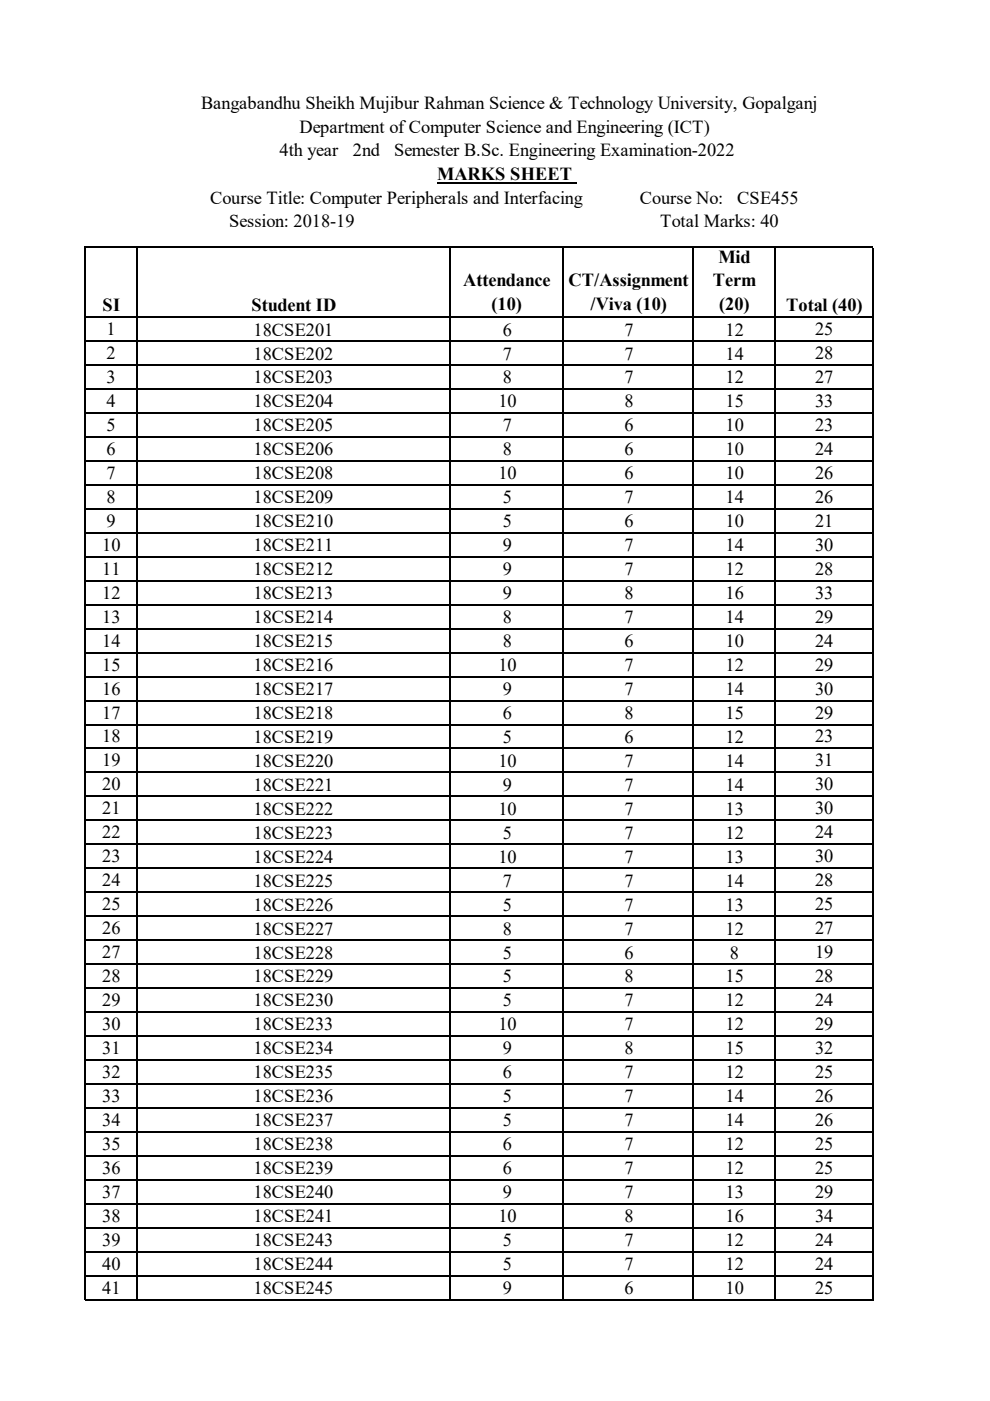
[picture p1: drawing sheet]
<svg xmlns="http://www.w3.org/2000/svg" width="210mm" height="297mm" viewBox="0 0 210 297" stroke-linecap="round" stroke-linejoin="round" font-family="sans-serif">
<defs><g id="words">
<g font-size="3.9">
<text x="42.7" y="23.1">Bangabandhu Sheikh Mujibur Rahman Science &amp; Technology University, Gopalganj</text>
<text x="63.5" y="28.1">Department of Computer Science and Engineering (ICT)</text>
<text x="59.3" y="33.1">4th year</text>
<text x="74.8" y="33.1">2nd</text>
<text x="83.5" y="33.1">Semester B.Sc. Engineering Examination-2022</text>
<text x="92.7" y="38.2">MARKS SHEET</text>
<text x="44.5" y="43.2">Course Title: Computer Peripherals and Interfacing</text>
<text x="135.7" y="43.2">Course No:</text>
<text x="156.3" y="43.2">CSE455</text>
<text x="48.6" y="48.2">Session: 2018-19</text>
<text x="140" y="48.2">Total Marks: 40</text>
<text x="152.3" y="55.7">Mid</text>
<text x="21.8" y="66">SI</text>
<text x="53.3" y="66">Student ID</text>
<text x="98.2" y="60.7">Attendance</text>
<text x="104.2" y="65.7">(10)</text>
<text x="120.6" y="60.7">CT/Assignment</text>
<text x="125.2" y="65.7">/Viva (10)</text>
<text x="151.1" y="60.7">Term</text>
<text x="152.5" y="65.7">(20)</text>
<text x="166.7" y="66">Total (40)</text>
<text x="22.6" y="71.1">1</text>
<text x="53.8" y="71.1">18CSE201</text>
<text x="106.6" y="71.1">6</text>
<text x="132.4" y="71.1">7</text>
<text x="153.8" y="71.1">12</text>
<text x="172.8" y="71.1">25</text>
<text x="22.6" y="76.1">2</text>
<text x="53.8" y="76.2">18CSE202</text>
<text x="106.6" y="76.2">7</text>
<text x="132.4" y="76.2">7</text>
<text x="153.8" y="76.2">14</text>
<text x="172.8" y="76.1">28</text>
<text x="22.6" y="81.2">3</text>
<text x="53.8" y="81.3">18CSE203</text>
<text x="106.6" y="81.3">8</text>
<text x="132.4" y="81.3">7</text>
<text x="153.8" y="81.3">12</text>
<text x="172.8" y="81.2">27</text>
<text x="22.6" y="86.3">4</text>
<text x="53.8" y="86.4">18CSE204</text>
<text x="105.7" y="86.4">10</text>
<text x="132.4" y="86.4">8</text>
<text x="153.8" y="86.4">15</text>
<text x="172.8" y="86.3">33</text>
<text x="22.6" y="91.4">5</text>
<text x="53.8" y="91.5">18CSE205</text>
<text x="106.6" y="91.5">7</text>
<text x="132.4" y="91.5">6</text>
<text x="153.8" y="91.5">10</text>
<text x="172.8" y="91.4">23</text>
<text x="22.6" y="96.5">6</text>
<text x="22.6" y="101.5">7</text>
<text x="53.8" y="96.5">18CSE206</text>
<text x="53.8" y="101.6">18CSE208</text>
<text x="105.7" y="101.6">10</text>
<text x="106.6" y="96.5">8</text>
<text x="132.4" y="96.5">6</text>
<text x="132.4" y="101.6">6</text>
<text x="153.8" y="96.5">10</text>
<text x="153.8" y="101.6">10</text>
<text x="172.8" y="96.5">24</text>
<text x="172.8" y="101.5">26</text>
<text x="22.6" y="106.6">8</text>
<text x="53.8" y="106.7">18CSE209</text>
<text x="106.6" y="106.7">5</text>
<text x="132.4" y="106.7">7</text>
<text x="153.8" y="106.7">14</text>
<text x="172.8" y="106.6">26</text>
<text x="22.6" y="111.7">9</text>
<text x="53.8" y="111.8">18CSE210</text>
<text x="106.6" y="111.8">5</text>
<text x="132.4" y="111.8">6</text>
<text x="153.8" y="111.8">10</text>
<text x="172.8" y="111.7">21</text>
<text x="21.7" y="116.8">10</text>
<text x="53.8" y="116.9">18CSE211</text>
<text x="106.6" y="116.9">9</text>
<text x="132.4" y="116.9">7</text>
<text x="153.8" y="116.9">14</text>
<text x="172.8" y="116.8">30</text>
<text x="21.7" y="121.9">11</text>
<text x="53.8" y="121.9">18CSE212</text>
<text x="106.6" y="121.9">9</text>
<text x="132.4" y="121.9">7</text>
<text x="153.8" y="121.9">12</text>
<text x="172.8" y="121.9">28</text>
<text x="21.7" y="126.9">12</text>
<text x="53.8" y="127">18CSE213</text>
<text x="106.6" y="127">9</text>
<text x="132.4" y="127">8</text>
<text x="153.8" y="127">16</text>
<text x="172.8" y="126.9">33</text>
<text x="21.7" y="132">13</text>
<text x="21.7" y="137.1">14</text>
<text x="53.8" y="132.1">18CSE214</text>
<text x="53.8" y="137.2">18CSE215</text>
<text x="106.6" y="132.1">8</text>
<text x="106.6" y="137.2">8</text>
<text x="132.4" y="132.1">7</text>
<text x="132.4" y="137.2">6</text>
<text x="153.8" y="132.1">14</text>
<text x="153.8" y="137.2">10</text>
<text x="172.8" y="132">29</text>
<text x="172.8" y="137.1">24</text>
<text x="21.7" y="142.2">15</text>
<text x="53.8" y="142.3">18CSE216</text>
<text x="105.7" y="142.3">10</text>
<text x="132.4" y="142.3">7</text>
<text x="153.8" y="142.3">12</text>
<text x="172.8" y="142.2">29</text>
<text x="21.7" y="147.3">16</text>
<text x="53.8" y="147.3">18CSE217</text>
<text x="106.6" y="147.3">9</text>
<text x="132.4" y="147.3">7</text>
<text x="153.8" y="147.3">14</text>
<text x="172.8" y="147.3">30</text>
<text x="21.7" y="152.3">17</text>
<text x="53.8" y="152.4">18CSE218</text>
<text x="106.6" y="152.4">6</text>
<text x="132.4" y="152.4">8</text>
<text x="153.8" y="152.4">15</text>
<text x="172.8" y="152.3">29</text>
<text x="21.7" y="157.4">18</text>
<text x="53.8" y="157.5">18CSE219</text>
<text x="106.6" y="157.5">5</text>
<text x="132.4" y="157.5">6</text>
<text x="153.8" y="157.5">12</text>
<text x="172.8" y="157.4">23</text>
<text x="21.7" y="162.5">19</text>
<text x="21.7" y="167.6">20</text>
<text x="53.8" y="162.6">18CSE220</text>
<text x="53.8" y="167.7">18CSE221</text>
<text x="105.7" y="162.6">10</text>
<text x="106.6" y="167.7">9</text>
<text x="132.4" y="162.6">7</text>
<text x="132.4" y="167.7">7</text>
<text x="153.8" y="162.6">14</text>
<text x="153.8" y="167.7">14</text>
<text x="172.8" y="162.5">31</text>
<text x="172.8" y="167.6">30</text>
<text x="21.7" y="172.7">21</text>
<text x="53.8" y="172.7">18CSE222</text>
<text x="105.7" y="172.7">10</text>
<text x="132.4" y="172.7">7</text>
<text x="153.8" y="172.7">13</text>
<text x="172.8" y="172.7">30</text>
<text x="21.7" y="177.7">22</text>
<text x="53.8" y="177.8">18CSE223</text>
<text x="106.6" y="177.8">5</text>
<text x="132.4" y="177.8">7</text>
<text x="153.8" y="177.8">12</text>
<text x="172.8" y="177.7">24</text>
<text x="21.7" y="182.8">23</text>
<text x="53.8" y="182.9">18CSE224</text>
<text x="105.7" y="182.9">10</text>
<text x="132.4" y="182.9">7</text>
<text x="153.8" y="182.9">13</text>
<text x="172.8" y="182.8">30</text>
<text x="21.7" y="187.9">24</text>
<text x="53.8" y="188">18CSE225</text>
<text x="106.6" y="188">7</text>
<text x="132.4" y="188">7</text>
<text x="153.8" y="188">14</text>
<text x="172.8" y="187.9">28</text>
<text x="21.7" y="193">25</text>
<text x="53.8" y="193.1">18CSE226</text>
<text x="106.6" y="193.1">5</text>
<text x="132.4" y="193.1">7</text>
<text x="153.8" y="193.1">13</text>
<text x="172.8" y="193">25</text>
<text x="21.7" y="198.1">26</text>
<text x="21.7" y="203.1">27</text>
<text x="53.8" y="198.1">18CSE227</text>
<text x="53.8" y="203.2">18CSE228</text>
<text x="106.6" y="198.1">8</text>
<text x="106.6" y="203.2">5</text>
<text x="132.4" y="198.1">7</text>
<text x="132.4" y="203.2">6</text>
<text x="153.8" y="198.1">12</text>
<text x="154.8" y="203.2">8</text>
<text x="172.8" y="198.1">27</text>
<text x="172.8" y="203.1">19</text>
<text x="21.7" y="208.2">28</text>
<text x="53.8" y="208.3">18CSE229</text>
<text x="106.6" y="208.3">5</text>
<text x="132.4" y="208.3">8</text>
<text x="153.8" y="208.3">15</text>
<text x="172.8" y="208.2">28</text>
<text x="21.7" y="213.3">29</text>
<text x="53.8" y="213.4">18CSE230</text>
<text x="106.6" y="213.4">5</text>
<text x="132.4" y="213.4">7</text>
<text x="153.8" y="213.4">12</text>
<text x="172.8" y="213.3">24</text>
<text x="21.7" y="218.4">30</text>
<text x="53.8" y="218.5">18CSE233</text>
<text x="105.7" y="218.5">10</text>
<text x="132.4" y="218.5">7</text>
<text x="153.8" y="218.5">12</text>
<text x="172.8" y="218.4">29</text>
<text x="21.7" y="223.5">31</text>
<text x="53.8" y="223.5">18CSE234</text>
<text x="106.6" y="223.5">9</text>
<text x="132.4" y="223.5">8</text>
<text x="153.8" y="223.5">15</text>
<text x="172.8" y="223.5">32</text>
<text x="21.7" y="228.5">32</text>
<text x="21.7" y="233.6">33</text>
<text x="53.8" y="228.6">18CSE235</text>
<text x="53.8" y="233.7">18CSE236</text>
<text x="106.6" y="228.6">6</text>
<text x="106.6" y="233.7">5</text>
<text x="132.4" y="228.6">7</text>
<text x="132.4" y="233.7">7</text>
<text x="153.8" y="228.6">12</text>
<text x="153.8" y="233.7">14</text>
<text x="172.8" y="228.5">25</text>
<text x="172.8" y="233.6">26</text>
<text x="21.7" y="238.7">34</text>
<text x="53.8" y="238.8">18CSE237</text>
<text x="106.6" y="238.8">5</text>
<text x="132.4" y="238.8">7</text>
<text x="153.8" y="238.8">14</text>
<text x="172.8" y="238.7">26</text>
<text x="21.7" y="243.8">35</text>
<text x="53.8" y="243.9">18CSE238</text>
<text x="106.6" y="243.9">6</text>
<text x="132.4" y="243.9">7</text>
<text x="153.8" y="243.9">12</text>
<text x="172.8" y="243.8">25</text>
<text x="21.7" y="248.9">36</text>
<text x="53.8" y="248.9">18CSE239</text>
<text x="106.6" y="248.9">6</text>
<text x="132.4" y="248.9">7</text>
<text x="153.8" y="248.9">12</text>
<text x="172.8" y="248.9">25</text>
<text x="21.7" y="253.9">37</text>
<text x="53.8" y="254">18CSE240</text>
<text x="106.6" y="254">9</text>
<text x="132.4" y="254">7</text>
<text x="153.8" y="254">13</text>
<text x="172.8" y="253.9">29</text>
<text x="21.7" y="259">38</text>
<text x="53.8" y="259.1">18CSE241</text>
<text x="105.7" y="259.1">10</text>
<text x="132.4" y="259.1">8</text>
<text x="153.8" y="259.1">16</text>
<text x="172.8" y="259">34</text>
<text x="21.7" y="264.1">39</text>
<text x="21.7" y="269.2">40</text>
<text x="53.8" y="264.2">18CSE243</text>
<text x="53.8" y="269.3">18CSE244</text>
<text x="106.6" y="264.2">5</text>
<text x="106.6" y="269.3">5</text>
<text x="132.4" y="264.2">7</text>
<text x="132.4" y="269.3">7</text>
<text x="153.8" y="264.2">12</text>
<text x="153.8" y="269.3">12</text>
<text x="172.8" y="264.1">24</text>
<text x="172.8" y="269.2">24</text>
<text x="21.7" y="274.3">41</text>
<text x="53.8" y="274.3">18CSE245</text>
<text x="106.6" y="274.3">9</text>
<text x="132.4" y="274.3">6</text>
<text x="153.8" y="274.3">10</text>
<text x="172.8" y="274.3">25</text>
</g>
</g></defs>
<g fill="none" stroke="#000" stroke-width=".34">
<path d="M92.7 38.8h29.6M17.9 52.3v223.4M18.1 52.4h167.1M29 52.6v223.1M95.4 52.6v223.1M119.5 52.6v223.1M147 52.6v223.1M164.3 52.6v223.1M185 52.6v223.1M18.1 67.3h167.1M18.1 72.3h167.1M18.1 77.4h167.1"/>
<path d="M18.1 82.5h167.1M18.1 87.6h167.1M18.1 92.7h167.1M18.1 97.7h167.1M18.1 102.8h167.1M18.1 107.9h167.1M18.1 113h167.1M18.1 118.1h167.1M18.1 123.1h167.1M18.1 128.2h167.1M18.1 133.3h167.1M18.1 138.4h167.1"/>
<path d="M18.1 143.5h167.1M18.1 148.5h167.1M18.1 153.6h167.1M18.1 158.7h167.1M18.1 163.8h167.1M18.1 168.9h167.1M18.1 173.9h167.1M18.1 179h167.1M18.1 184.1h167.1M18.1 189.2h167.1M18.1 194.3h167.1M18.1 199.3h167.1"/>
<path d="M18.1 204.4h167.1M18.1 209.5h167.1M18.1 214.6h167.1M18.1 219.7h167.1M18.1 224.7h167.1M18.1 229.8h167.1M18.1 234.9h167.1M18.1 240h167.1M18.1 245.1h167.1M18.1 250.1h167.1M18.1 255.2h167.1M18.1 260.3h167.1"/>
<path d="M18.1 265.4h167.1M18.1 270.5h167.1M18.1 275.5h167.1"/>
</g>
<use href="#words"/>
</svg>
